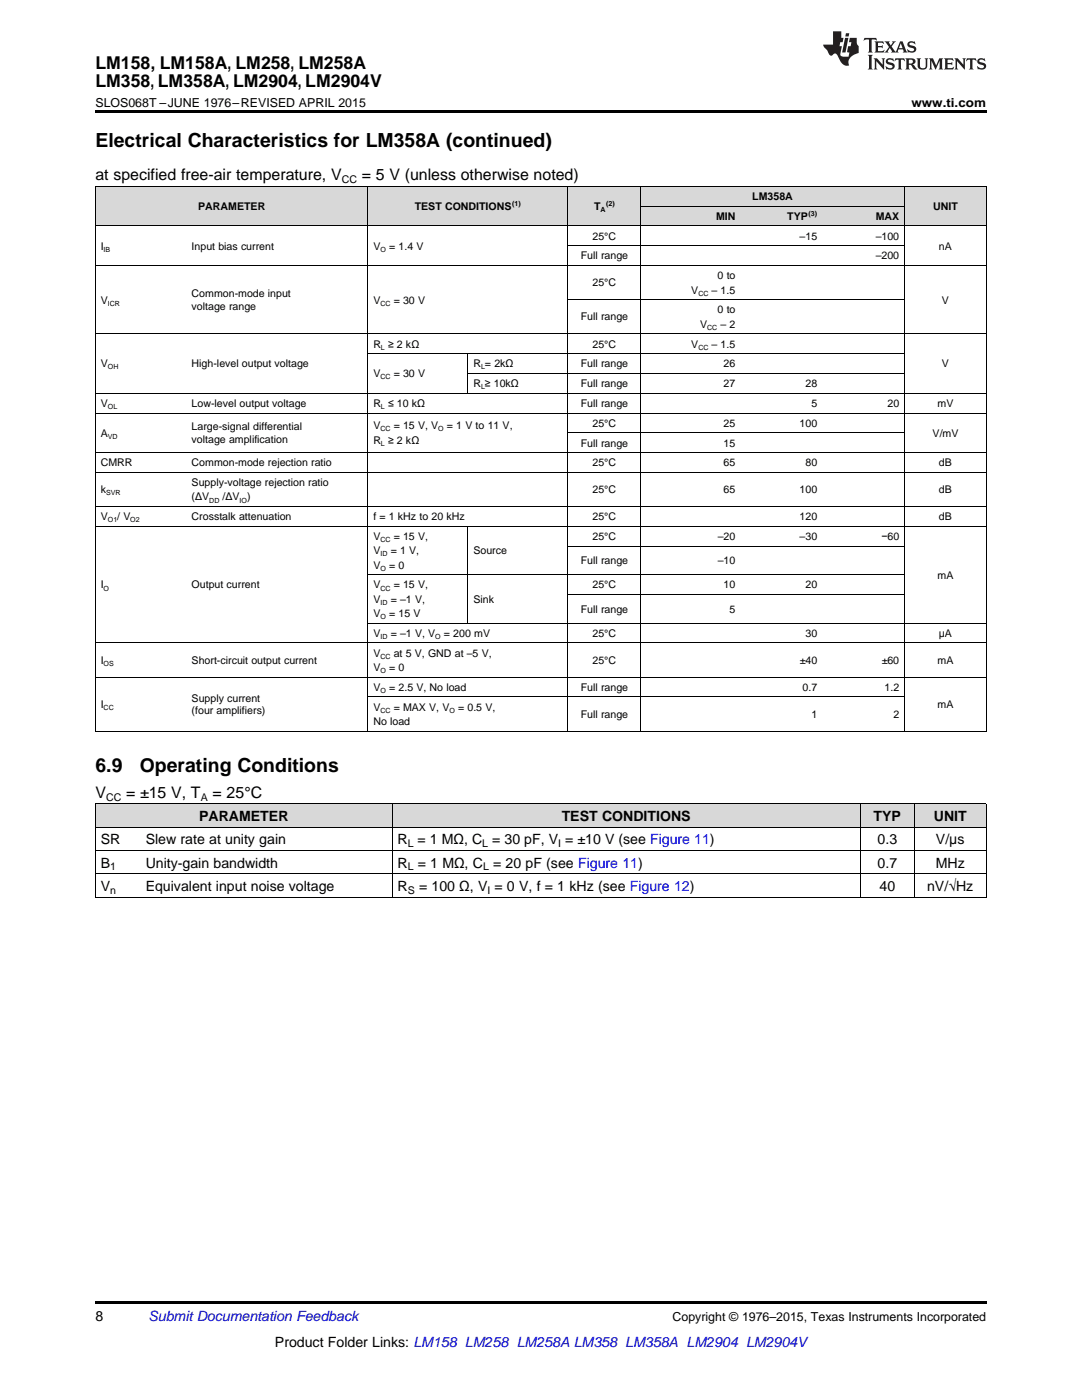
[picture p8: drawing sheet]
<svg xmlns="http://www.w3.org/2000/svg" width="216mm" height="279mm" viewBox="0 0 216 279" stroke-linecap="round" stroke-linejoin="round" font-family="sans-serif">
<defs><g id="words">
<g font-size="3.9">
<text x="19" y="29.3">Electrical Characteristics for LM358A (continued)</text>
<text x="19" y="154">6.9</text>
<text x="27.9" y="154">Operating Conditions</text>
</g>
<g font-size="3.5">
<text x="19" y="13.8">LM158, LM158A, LM258, LM258A</text>
<text x="19" y="17.3">LM358, LM358A, LM2904, LM2904V</text>
</g>
<g font-size="3.2">
<text x="19" y="36">at specified free-air temperature, V</text>
<text x="72.2" y="36">= 5 V (unless otherwise noted)</text>
<text x="19" y="159.2">V</text>
<text x="25.2" y="159.2">= ±15 V, T</text>
<text x="42.4" y="159.2">= 25°C</text>
</g>
<g font-size="2.8">
<text x="39.7" y="163.8">PARAMETER</text>
<text x="112.1" y="163.8">TEST CONDITIONS</text>
<text x="174.3" y="163.8">TYP</text>
<text x="186.3" y="163.8">UNIT</text>
<text x="20.1" y="168.5">SR</text>
<text x="20.1" y="173.1">B</text>
<text x="29.1" y="168.5">Slew rate at unity gain</text>
<text x="29.1" y="173.1">Unity-gain bandwidth</text>
<text x="79.3" y="168.5">R = 1 MΩ, C</text>
<text x="79.3" y="173.1">R</text>
<text x="83.4" y="173.1">= 1 MΩ, C</text>
<text x="98.2" y="168.5">= 30 pF, V = ±10 V (see Figure 11)</text>
<text x="98.4" y="173.1">= 20 pF (see Figure 11)</text>
<text x="175.1" y="168.5">0.3</text>
<text x="175.1" y="173.1">0.7</text>
<text x="186.7" y="173.1">MHz</text>
<text x="186.8" y="168.5">V/μs</text>
<text x="20.1" y="177.8">V</text>
<text x="29.1" y="177.8">Equivalent input noise voltage</text>
<text x="79.3" y="177.8">R</text>
<text x="83.6" y="177.8">= 100 Ω, V = 0 V, f = 1 kHz (see Figure 12)</text>
<text x="175.5" y="177.8">40</text>
<text x="185" y="177.8">nV/√Hz</text>
<text x="19" y="263.6">8</text>
<text x="54.9" y="268.9">Product Folder Links: LM158 LM258 LM258A LM358 LM358A LM2904 LM2904V</text>
</g>
<text font-size="2.8" fill="#0000c8" x="29.6" y="263.6">Submit Documentation Feedback</text>
<g font-size="2.5">
<text x="19" y="21.4">SLOS068T –JUNE 1976–REVISED APRIL 2015</text>
<text x="181.9" y="21.4">www.ti.com</text>
<text x="134.2" y="263.6">Copyright © 1976–2015, Texas Instruments Incorporated</text>
</g>
<g font-size="2.1">
<text x="39.5" y="41.9">PARAMETER</text>
<text x="68.2" y="36.6">CC</text>
<text x="82.8" y="41.9">TEST CONDITIONS</text>
<text x="118.5" y="41.9">T</text>
<text x="150.1" y="39.9">LM358A</text>
<text x="186.2" y="41.9">UNIT</text>
<text x="118.3" y="47.8">25°C</text>
<text x="142.9" y="43.9">MIN</text>
<text x="157.1" y="43.9">TYP</text>
<text x="159.6" y="47.8">–15</text>
<text x="174.7" y="43.9">MAX</text>
<text x="174.7" y="47.8">–100</text>
<text x="20.1" y="49.8">I</text>
<text x="38.2" y="49.8">Input bias current</text>
<text x="74.5" y="49.8">V</text>
<text x="77.6" y="49.8">= 1.4 V</text>
<text x="115.9" y="51.8">Full range</text>
<text x="174.7" y="51.8">–200</text>
<text x="187.4" y="49.8">nA</text>
<text x="38.2" y="59.3">Common-mode input</text>
<text x="118.3" y="57.2">25°C</text>
<text x="137.9" y="58.6">V</text>
<text x="142" y="58.6">– 1.5</text>
<text x="143.2" y="55.7">0 to</text>
<text x="20.1" y="60.6">V</text>
<text x="38.2" y="61.8">voltage range</text>
<text x="74.5" y="60.6">V</text>
<text x="78.6" y="60.6">= 30 V</text>
<text x="115.9" y="64">Full range</text>
<text x="139.7" y="65.4">V</text>
<text x="143.2" y="62.5">0 to</text>
<text x="143.8" y="65.4">– 2</text>
<text x="188" y="60.6">V</text>
<text x="74.5" y="69.4">R ≥ 2 kΩ</text>
<text x="118.3" y="69.4">25°C</text>
<text x="137.9" y="69.4">V</text>
<text x="142" y="69.4">– 1.5</text>
<text x="20.1" y="73.3">V</text>
<text x="38.2" y="73.3">High-level output voltage</text>
<text x="74.5" y="75.3">V</text>
<text x="78.6" y="75.3">= 30 V</text>
<text x="94.5" y="73.3">R = 2kΩ</text>
<text x="94.5" y="77.3">R ≥ 10kΩ</text>
<text x="115.9" y="73.3">Full range</text>
<text x="115.9" y="77.3">Full range</text>
<text x="144.4" y="73.3">26</text>
<text x="144.4" y="77.3">27</text>
<text x="160.8" y="77.3">28</text>
<text x="188" y="73.3">V</text>
<text x="20.1" y="81.2">V</text>
<text x="38.2" y="81.2">Low-level output voltage</text>
<text x="74.5" y="81.2">R ≤ 10 kΩ</text>
<text x="115.9" y="81.2">Full range</text>
<text x="161.9" y="81.2">5</text>
<text x="177.1" y="81.2">20</text>
<text x="187.1" y="81.2">mV</text>
<text x="20.1" y="87.1">A</text>
<text x="38.2" y="85.9">Large-signal differential</text>
<text x="38.2" y="88.4">voltage amplification</text>
<text x="74.5" y="85.7">V</text>
<text x="74.5" y="88.5">R ≥ 2 kΩ</text>
<text x="78.6" y="85.7">= 15 V, V</text>
<text x="89.2" y="85.7">= 1 V to 11 V,</text>
<text x="115.9" y="89.1">Full range</text>
<text x="118.3" y="85.2">25°C</text>
<text x="144.4" y="85.2">25</text>
<text x="144.4" y="89.1">15</text>
<text x="159.6" y="85.2">100</text>
<text x="186.1" y="87.1">V/mV</text>
<text x="20.1" y="93.1">CMRR</text>
<text x="38.2" y="93.1">Common-mode rejection ratio</text>
<text x="118.3" y="93.1">25°C</text>
<text x="144.4" y="93.1">65</text>
<text x="160.8" y="93.1">80</text>
<text x="187.4" y="93.1">dB</text>
<text x="20.1" y="98.4">k</text>
<text x="38.2" y="97">Supply-voltage rejection ratio</text>
<text x="38.2" y="99.9">(ΔV</text>
<text x="44.4" y="99.9">/ΔV</text>
<text x="49.3" y="99.9">)</text>
<text x="118.3" y="98.4">25°C</text>
<text x="144.4" y="98.4">65</text>
<text x="159.6" y="98.4">100</text>
<text x="187.4" y="98.4">dB</text>
<text x="20.1" y="103.8">V</text>
<text x="23.4" y="103.8">/ V</text>
<text x="38.2" y="103.8">Crosstalk attenuation</text>
<text x="74.5" y="103.8">f = 1 kHz to 20 kHz</text>
<text x="74.5" y="107.8">V</text>
<text x="78.6" y="107.8">= 15 V,</text>
<text x="118.3" y="103.8">25°C</text>
<text x="118.3" y="107.8">25°C</text>
<text x="143.2" y="107.8">–20</text>
<text x="159.6" y="103.8">120</text>
<text x="159.6" y="107.8">–30</text>
<text x="175.9" y="107.8">−60</text>
<text x="187.4" y="103.8">dB</text>
<text x="74.5" y="110.6">V</text>
<text x="74.5" y="113.5">V</text>
<text x="77.6" y="113.5">= 0</text>
<text x="78" y="110.6">= 1 V,</text>
<text x="94.5" y="110.6">Source</text>
<text x="115.9" y="112.6">Full range</text>
<text x="143.2" y="112.6">–10</text>
<text x="20.1" y="117.4">I</text>
<text x="38.2" y="117.4">Output current</text>
<text x="74.5" y="117.4">V</text>
<text x="78.6" y="117.4">= 15 V,</text>
<text x="118.3" y="117.4">25°C</text>
<text x="144.4" y="117.4">10</text>
<text x="160.8" y="117.4">20</text>
<text x="187.1" y="115.5">mA</text>
<text x="74.5" y="120.3">V</text>
<text x="74.5" y="123.2">V</text>
<text x="77.6" y="123.2">= 15 V</text>
<text x="78" y="120.3">= –1 V,</text>
<text x="94.5" y="120.3">Sink</text>
<text x="115.9" y="122.3">Full range</text>
<text x="145.6" y="122.3">5</text>
<text x="74.5" y="127.1">V</text>
<text x="74.5" y="131.1">V</text>
<text x="78" y="127.1">= –1 V, V</text>
<text x="78.6" y="131.1">at 5 V, GND at –5 V,</text>
<text x="88.6" y="127.1">= 200 mV</text>
<text x="118.3" y="127.1">25°C</text>
<text x="160.8" y="127.1">30</text>
<text x="187.4" y="127.1">μA</text>
<text x="20.1" y="132.5">I</text>
<text x="38.2" y="132.5">Short-circuit output current</text>
<text x="74.5" y="133.9">V</text>
<text x="74.5" y="137.9">V</text>
<text x="77.6" y="133.9">= 0</text>
<text x="77.6" y="137.9">= 2.5 V, No load</text>
<text x="115.9" y="137.9">Full range</text>
<text x="118.3" y="132.5">25°C</text>
<text x="159.6" y="132.5">±40</text>
<text x="160.2" y="137.9">0.7</text>
<text x="175.9" y="132.5">±60</text>
<text x="176.5" y="137.9">1.2</text>
<text x="187.1" y="132.5">mA</text>
<text x="20.1" y="141.3">I</text>
<text x="38.2" y="140">Supply current</text>
<text x="38.2" y="142.5">(four amplifiers)</text>
<text x="74.5" y="141.8">V</text>
<text x="78.6" y="141.8">= MAX V, V</text>
<text x="91.4" y="141.8">= 0.5 V,</text>
<text x="115.9" y="143.2">Full range</text>
<text x="161.9" y="143.2">1</text>
<text x="178.3" y="143.2">2</text>
<text x="187.1" y="141.3">mA</text>
<text x="74.5" y="144.7">No load</text>
<text x="21.2" y="159.8">CC</text>
<text x="40" y="159.8">A</text>
<text x="22" y="173.7">1</text>
<text x="81.4" y="169.1">L</text>
<text x="81.4" y="173.7">L</text>
<text x="96.2" y="169.1">L</text>
<text x="96.4" y="173.7">L</text>
<text x="111.4" y="169.1">I</text>
<text x="22" y="178.4">n</text>
<text x="81.4" y="178.4">S</text>
<text x="97.3" y="178.4">I</text>
</g>
<g font-size="1.4">
<text x="102.2" y="41.1">(1)</text>
<text x="121" y="41.1">(2)</text>
<text x="119.8" y="42.3">A</text>
<text x="161.3" y="43">(3)</text>
<text x="20.7" y="50.2">IB</text>
<text x="75.9" y="50.2">O</text>
<text x="139.3" y="59">CC</text>
<text x="21.5" y="61">ICR</text>
<text x="75.9" y="61">CC</text>
<text x="141.1" y="65.8">CC</text>
<text x="76" y="69.8">L</text>
<text x="139.3" y="69.8">CC</text>
<text x="21.5" y="73.7">OH</text>
<text x="75.9" y="75.7">CC</text>
<text x="96" y="73.7">L</text>
<text x="96" y="77.7">L</text>
<text x="21.5" y="81.6">OL</text>
<text x="76" y="81.6">L</text>
<text x="21.5" y="87.6">VD</text>
<text x="75.9" y="86.1">CC</text>
<text x="76" y="89">L</text>
<text x="87.5" y="86.1">O</text>
<text x="21.2" y="98.8">SVR</text>
<text x="41.8" y="100.3">DD</text>
<text x="47.8" y="100.3">IO</text>
<text x="21.5" y="104.2">O1</text>
<text x="26" y="104.2">O2</text>
<text x="75.9" y="108.2">CC</text>
<text x="75.9" y="111.1">ID</text>
<text x="75.9" y="113.9">O</text>
<text x="20.7" y="117.9">O</text>
<text x="75.9" y="117.9">CC</text>
<text x="75.9" y="120.7">ID</text>
<text x="75.9" y="123.6">O</text>
<text x="75.9" y="127.5">ID</text>
<text x="75.9" y="131.5">CC</text>
<text x="86.9" y="127.5">O</text>
<text x="20.7" y="132.9">OS</text>
<text x="75.9" y="134.3">O</text>
<text x="20.7" y="141.7">CC</text>
<text x="75.9" y="138.3">O</text>
<text x="75.9" y="142.2">CC</text>
<text x="89.7" y="142.2">O</text>
</g>
</g></defs>
<g fill="#d8d8d8">
<path d="M19 160.4h9v4.7h-9z"/>
<path d="M28 160.4h50.3v4.7h-50.3z"/>
<path d="M78.3 160.4h93.4v4.7h-93.4z"/>
<path d="M171.7 160.4h10.8v4.7h-10.8z"/>
<path d="M182.5 160.4h14.3v4.7h-14.3z"/>
<path d="M19 37.3h18.2v7.9h-18.2z"/>
<path d="M37.2 37.3h36.2v7.9h-36.2z"/>
<path d="M73.4 37.3h20v7.9h-20z"/>
<path d="M93.4 37.3h20v7.9h-20z"/>
<path d="M113.4 37.3h14.5v7.9h-14.5z"/>
<path d="M127.9 41.2h19.9v4h-19.9z"/>
<path d="M147.8 41.2h16.4v4h-16.4z"/>
<path d="M164.2 41.2h16.3v4h-16.3z"/>
<path d="M180.5 37.3h16.3v7.9h-16.3z"/>
<path d="M127.9 37.3h19.9v3.9h-19.9z"/>
<path d="M147.8 37.3h16.4v3.9h-16.4z"/>
<path d="M164.2 37.3h16.3v3.9h-16.3z"/>
</g>
<g fill="#000">
<path d="M19 22h177.8v.5h-177.8zM19 145.9h.2zM73.3 145.9h.1zM93.3 145.9h.1zM113.3 145.9h.1zM127.8 145.9h.1zM180.4 145.9h.1zM196.7 145.9h.1zM19 179l.2 .1zM78.2 179l.1 .1zM171.6 179l.1 .1zM182.4 179l.1 .1z"/>
<path d="M196.7 179l.1 .1zM19 259.7h177.8v.5h-177.8z"/>
</g>
<g fill="none" stroke="#000" stroke-width=".2">
<path d="M19 37.2h177.8M19.1 37.2v108.7M73.4 37.2v108.7M113.3 37.2v108.7M127.8 37.2v108.7M180.5 37.2v108.7M196.8 37.2v108.7M19 53h177.8M19 45.1h177.8M113.4 59.8h67.1M113.4 49.1h67.1M127.9 41.2h52.6"/>
<path d="M19 78.5h177.8M19 66.6h177.8M73.4 70.6h107.1M93.4 70.6v7.9M93.4 74.5h87.1M19 94.3h177.8M19 90.3h177.8M19 82.4h177.8M113.4 86.4h67.1M19 105h177.8M19 101.1h177.8M73.4 114.7h107.1"/>
<path d="M93.4 105.1v19.3M113.4 118.7h67.1M113.4 109h67.1M19 135.1h177.8M19 128.3h177.8M73.4 139.1h107.1M73.4 124.4h123.4M19 145.9h177.8M19 179h177.8M19 174.4h177.8M19 169.7h177.8M19 165h177.8"/>
<path d="M19 160.4h177.8M19.1 160.4v18.7M78.2 160.4v18.7M171.6 160.4v18.7M182.4 160.4v18.7M196.8 160.4v18.7"/>
</g>
<g fill="#231f20">
<path d="M172.5 7.6l-.1 .5 .4-.2h.6v.1v2.1l-.2 .4h.9l-.2-.4v-2.1l.1-.1h.5l.5 .2-.2-.5zM174.5 8.3l.2 .3v1.5l-.2 .4h1.8l.2-.6a1.04 1.04 0 0 1-1.3 .2v-.7h.6l.3 .2v-.6l-.3 .2h-.6v-.6l.8-.1 .4 .3-.2-.5zM176.5 8.3l.9 1.1-.9 1.1h.8l-.2-.2 .4-.7 .5 .7-.2 .2h1.5l-.2-.2 .2-.4h.9l.1 .4-.2 .2h1l-.3-.3-.7-1.9h-.5l-.9 2-.8-1 .9-1h-.8l.1 .3-.4 .5-.3-.6 .1-.2zM179.7 8.6l.4 1h-.7zM181.3 8.4a.63 .63 0 0 0-.2 .7 .63 .63 0 0 0 .6 .4l.6 .2 .1 .2a.75 .75 0 0 1-.7 .4 .75 .75 0 0 1-.6-.5l.1 .7 .1-.1a1.11 1.11 0 0 0 1.5-.6 1.13 1.13 0 0 0-1.2-.8l-.1-.4a1.04 1.04 0 0 1 1.2 .2l-.2-.5-.2 .1-.4-.2zM173.2 10.9l.2 .4v2.2l-.2 .4h1l-.3-.4v-2.2l.3-.4zM174.3 11.6l.3 .4v1.5l-.3 .4h.8l-.2-.4v-1.3l1.5 1.7v-1.9l.2-.4h-.7l.2 .4v.9l-1.1-1.3zM177 11.8a.62 .62 0 0 0-.2 .7 .62 .62 0 0 0 .6 .4l.6 .1 .1 .3a.76 .76 0 0 1-.7 .3 .76 .76 0 0 1-.7-.4l.2 .7 .1-.1a1.11 1.11 0 0 0 1.5-.6 1.13 1.13 0 0 0-1.2-.8l-.1-.4a1.04 1.04 0 0 1 1.2 .2l-.2-.6-.2 .1-.5-.1zM178.7 11.6l-.2 .6a.61 .61 0 0 1 .8-.3v1.6l-.2 .4h.9l-.2-.4v-1.6a.63 .63 0 0 1 .7 .3l-.1-.6zM180.6 11.6l.3 .4v1.5l-.3 .4h1l-.2-.2-.1-.8 .6 .2a.76 .76 0 0 0 1.2 .7l-1-1a.58 .58 0 0 0 .6-.5 .58 .58 0 0 0-.5-.6zM181.4 11.9h.1a.45 .45 0 0 1 .5 .1 .45 .45 0 0 1 .1 .5l-.8 .2zM182.9 11.6l.2 .2a2.17 2.17 0 0 0 .3 1.9 .99 .99 0 0 0 1.6-.6v-1.1l.2-.4h-.7l.2 .2a1.92 1.92 0 0 1-.2 1.8 .6 .6 0 0 1-.9-.5v-1.1l.2-.4zM185.4 11.6l.2 .4v1.5l-.2 .4h.7l-.2-.4v-1.4l.8 1.8 .8-1.8v1.4l-.2 .4h.9l-.2-.4v-1.5l.2-.4h-.8l-.6 1.5-.6-1.5zM188.4 11.6l.2 .4v1.5l-.2 .4h1.8l.1-.6a1.04 1.04 0 0 1-1.2 .1v-.6h.5l.4 .2v-.6l-.4 .2h-.5v-.7h.8l.3 .3-.1-.6zM190.5 11.6l.2 .4v1.5l-.2 .4h.7l-.2-.4v-1.3l1.5 1.7v-1.9l.2-.4h-.7l.2 .4v.9l-1.1-1.3zM192.9 11.6l-.1 .6a.61 .61 0 0 1 .7-.3l.1 1.6-.3 .4h1l-.3-.4 .1-1.6a.63 .63 0 0 1 .7 .3l-.1-.6zM195.2 11.8a.62 .62 0 0 0-.2 .7 .62 .62 0 0 0 .6 .4l.6 .1 .1 .3a.76 .76 0 0 1-.7 .3 .76 .76 0 0 1-.6-.4l.1 .7 .1-.1a1.11 1.11 0 0 0 1.6-.6 1.13 1.13 0 0 0-1.3-.8l-.1-.4a1.04 1.04 0 0 1 1.2 .2l-.1-.6-.2 .1-.5-.1z"/>
<path d="M166.2 6.3v2.6h-1.9v.4l.8 .9a.91 .91 0 0 0 1 .8 .56 .56 0 0 1 .5-.3 .56 .56 0 0 1 .5 .3l.4 .8a1.53 1.53 0 0 0 1.9 1.2 1.54 1.54 0 0 1 1-2.1l.9-.3v-1.4a1.52 1.52 0 0 1-.4-1.6h-1.3l-.2 .8h.5l-.2 .8h-.5l-.1 1v.2l.4 .1-.2 .8a1.93 1.93 0 0 1-1.6-.3l.3-1.8h-.5l.2-.8h.4l.2-.8h-.4v-1.3zM168.6 7.6l-.6 2.9h.7l.6-2.9zM168.8 6.6l-.1 .7h.6l.2-.7z"/>
</g>
<use href="#words"/>
</svg>
